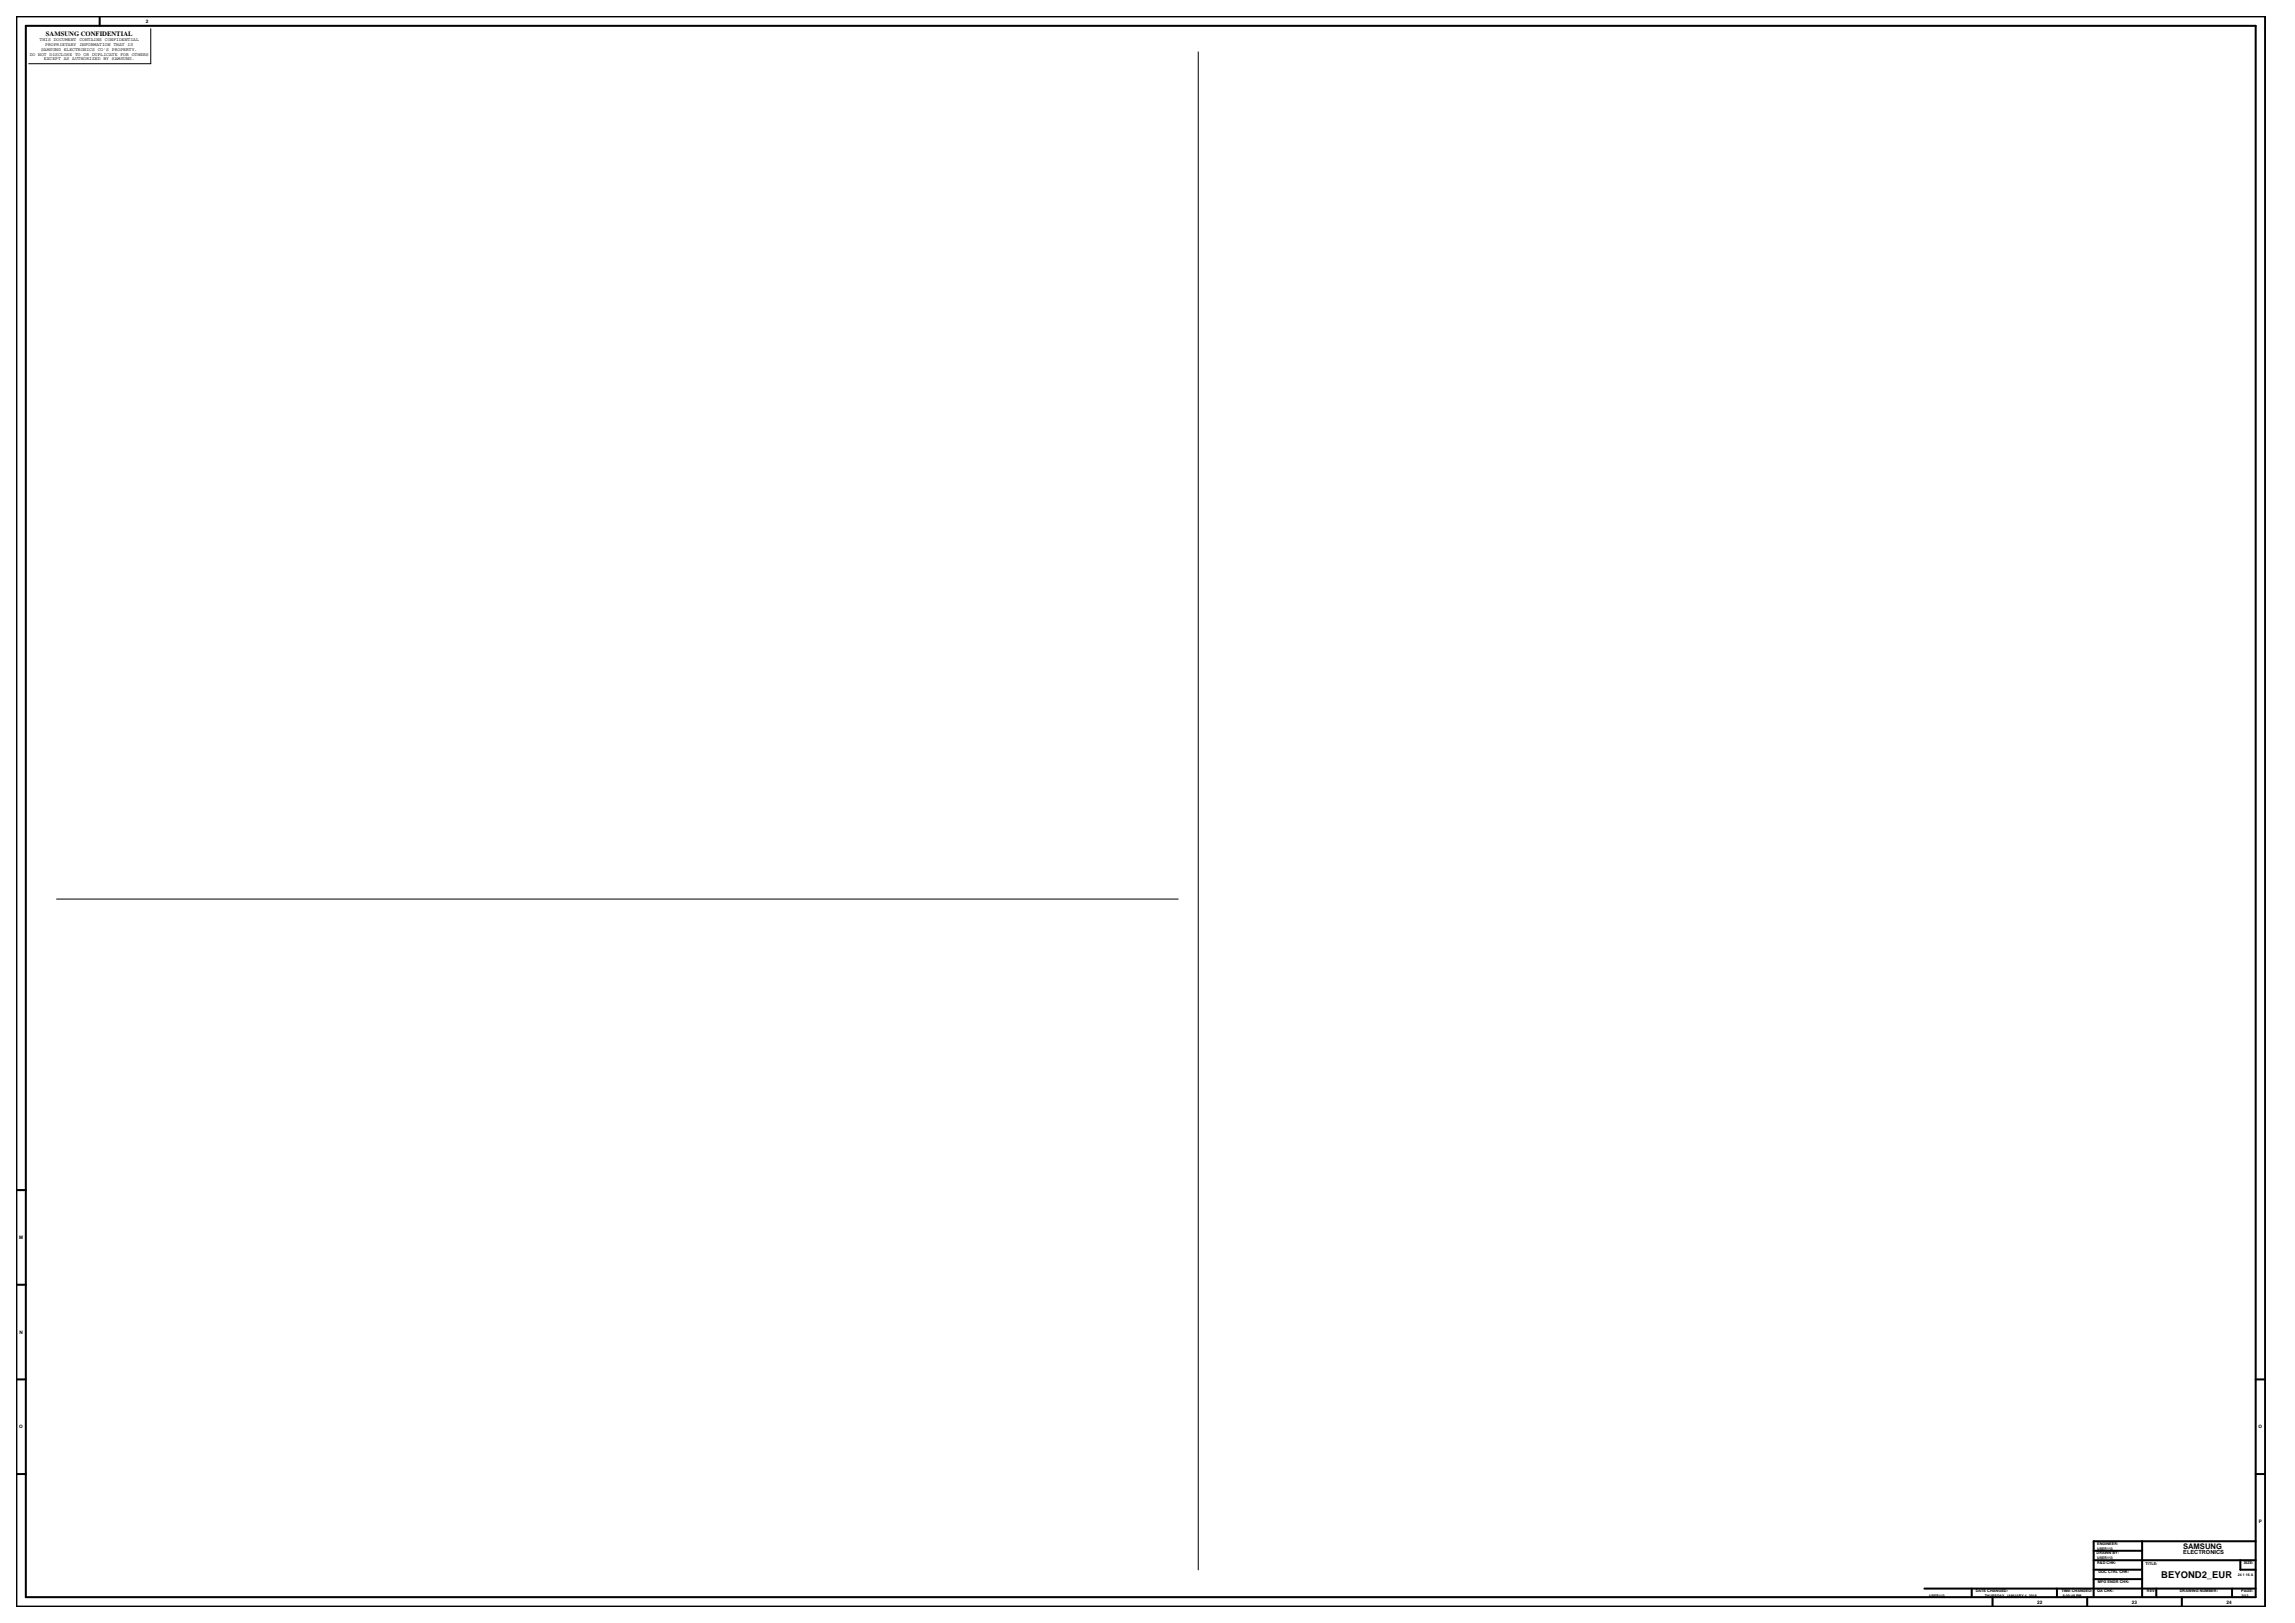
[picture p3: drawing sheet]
<svg xmlns="http://www.w3.org/2000/svg" width="420mm" height="297mm" viewBox="0 0 420 297" stroke-linecap="round" stroke-linejoin="round" font-family="sans-serif">
<defs><g id="words">
<text font-size="1.7" x="395.5" y="288.8">BEYOND2_EUR</text>
<text font-size="1.4" x="399.5" y="283.4">SAMSUNG</text>
<text font-size="1.2" x="8.4" y="6.5">SAMSUNG CONFIDENTIAL</text>
<text font-size="1" x="399.5" y="284.4">ELECTRONICS</text>
<g font-size=".9">
<text x="26.7" y="4.2">2</text>
<text x="5.4" y="10.2">DO NOT DISCLOSE TO OR DUPLICATE FOR OTHERS</text>
<text x="7.3" y="7.6">THIS DOCUMENT CONTAINS CONFIDENTIAL</text>
<text x="7.5" y="9.3">SAMSUNG ELECTRONICS CO'S PROPERTY.</text>
<text x="8" y="11">EXCEPT AS AUTHORIZED BY SAMSUNG.</text>
<text x="8.3" y="8.4">PROPRIETARY INFORMATION THAT IS</text>
<text x="3.5" y="226.7">M</text>
<text x="3.6" y="244.1">N</text>
<text x="3.5" y="261.4">O</text>
<text x="413.3" y="261.4">O</text>
<text x="413.4" y="278.7">P</text>
<text x="372.8" y="293.4">22</text>
<text x="390.2" y="293.4">23</text>
<text x="407.5" y="293.4">24</text>
</g>
<g font-size=".7">
<text x="383.7" y="284.5">DRAWN BY:</text>
<text x="383.8" y="282.7">ENGINEER:</text>
<text x="383.8" y="283.5">USER113</text>
<text x="383.8" y="285.3">USER113</text>
<text x="383.8" y="286.2">R&amp;D CHK:</text>
<text x="384" y="287.9">DOC CTRL CHK:</text>
<text x="392.7" y="286.4">TITLE:</text>
<text x="410.6" y="286.2">SIZE:</text>
<text x="353" y="292.2">USER113</text>
<text x="361.6" y="291.4">DATE CHANGED:</text>
<text x="363.2" y="292.2">THURSDAY, JANUARY 4, 2018</text>
<text x="377.3" y="291.4">TIME CHANGED:</text>
<text x="377.5" y="292.2">8:30:48 PM</text>
<text x="383.8" y="291.4">QA CHK:</text>
<text x="383.9" y="289.7">MFG ENGR CHK:</text>
<text x="392.9" y="291.4">REV:</text>
<text x="398.9" y="291.4">DRAWING NUMBER:</text>
<text x="409.6" y="288.3">24 1 16 A</text>
<text x="410.2" y="291.4">PAGE:</text>
<text x="410.2" y="292.2">2/12</text>
</g>
</g></defs>
<!-- layer: MFD Layer /idea/tmp/Extended-Print.cd77.park.sheet2.24.mfd -->
<g fill="none" stroke="#000" stroke-width=".37">
<path d="M3 3h411.5v291h-411.5zM4.7 4.7h408.1v287.6h-408.1zM18.2 3v1.7M3 217.8h1.7M3 235.1h1.7M3 252.4h1.7M412.8 252.4h1.7M3 269.7h1.7M412.8 269.7h1.7M352.2 290.7h60.6M360.8 290.7v1.6M364.6 292.3v1.7"/>
<path d="M376.4 290.7v1.6M382 292.3v1.7M383.2 283.8h8.8M383.2 285.5h29.6M383.2 287.2h8.8M383.2 289h8.8M392 282v10.3M394.6 290.7v1.6M399.3 292.3v1.7M408.5 290.7v1.6M410 285.5v1.7h2.8M412.8 282h-29.6v10.3"/>
</g>
<path d="M27.6 5.3v6.4h-22.3M219.3 9.5v277.8M10.4 164.5h205.2" fill="none" stroke="#000" stroke-width=".18"/>
<use href="#words"/>
</svg>
